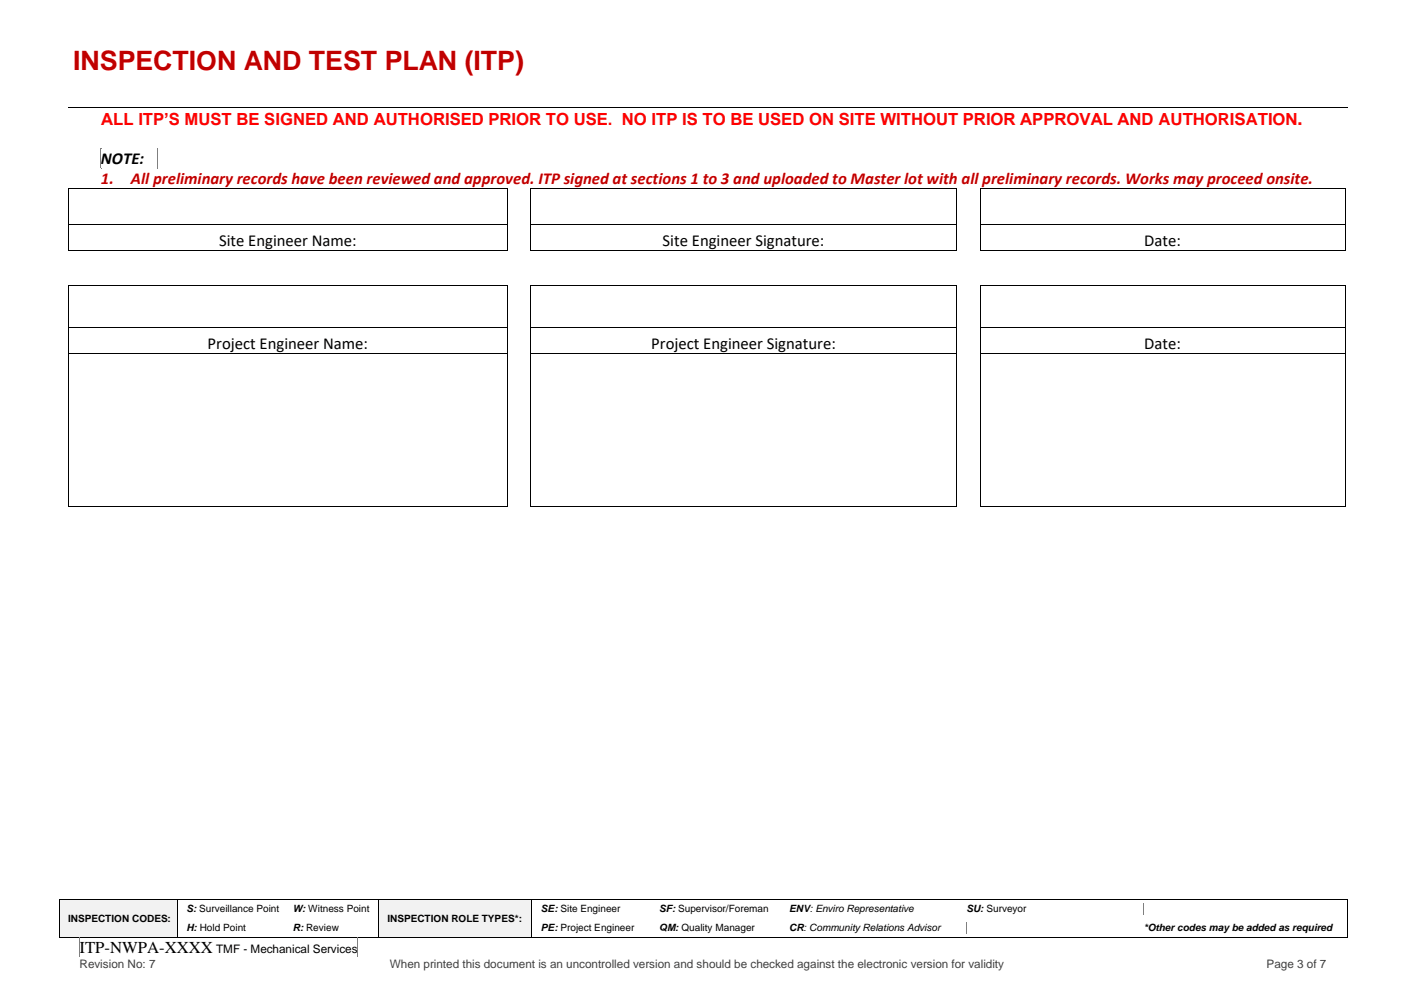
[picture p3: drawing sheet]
<svg xmlns="http://www.w3.org/2000/svg" width="297mm" height="210mm" viewBox="0 0 297 210" stroke-linecap="round" stroke-linejoin="round" font-family="sans-serif">
<defs><g id="words">
<text font-size="5.7" fill="#c00000" x="15.5" y="14.9">INSPECTION AND TEST PLAN (ITP)</text>
<text font-size="3.5" fill="#f00" x="21.4" y="26.4">ALL ITP’S MUST BE SIGNED AND AUTHORISED PRIOR TO USE. NO ITP IS TO BE USED ON SITE WITHOUT PRIOR APPROVAL AND AUTHORISATION.</text>
<g font-size="3.5">
<text x="21.4" y="34.6">NOTE:</text>
<text x="46.3" y="51.9">Site Engineer Name:</text>
<text x="140.2" y="51.9">Site Engineer Signature:</text>
<text x="242.1" y="51.9">Date:</text>
<text x="43.9" y="73.7">Project Engineer Name:</text>
<text x="137.8" y="73.7">Project Engineer Signature:</text>
<text x="242.1" y="73.7">Date:</text>
<text x="16.8" y="201.6">ITP-NWPA-XXXX</text>
</g>
<g font-size="3.5" fill="#c00000">
<text x="21.4" y="38.9">1.</text>
<text x="27.7" y="38.9">All preliminary records have been reviewed and approved. ITP signed at sections 1 to 3 and uploaded to Master lot with all preliminary records. Works may proceed onsite.</text>
</g>
<text font-size="2.5" x="45.7" y="201.6">TMF - Mechanical Services</text>
<g font-size="2.5" fill="#404040">
<text x="16.8" y="204.7">Revision No: 7</text>
<text x="82.5" y="204.7">When printed this document is an uncontrolled version and should be checked against the electronic version for validity</text>
<text x="267.9" y="204.7">Page 3 of 7</text>
</g>
<g font-size="2.1">
<text x="14.4" y="195">INSPECTION CODES:</text>
<text x="39.4" y="193">S: Surveillance Point</text>
<text x="39.4" y="197">H: Hold Point</text>
<text x="61.9" y="193">W: Witness Point</text>
<text x="61.9" y="197">R: Review</text>
<text x="81.9" y="195">INSPECTION ROLE TYPES*:</text>
<text x="114.4" y="193">SE: Site Engineer</text>
<text x="114.4" y="197">PE: Project Engineer</text>
<text x="139.5" y="193">SF: Supervisor/Foreman</text>
<text x="139.5" y="197">QM: Quality Manager</text>
<text x="167" y="193">ENV: Enviro Representative</text>
<text x="167" y="197">CR: Community Relations Advisor</text>
<text x="204.4" y="193">SU: Surveyor</text>
<text x="242" y="197">*Other codes may be added as required</text>
</g>
</g></defs>
<path d="M14.4 22.7h270.7" fill="none" stroke="#000" stroke-width=".21"/>
<path d="M147.3 22.6h.2v.2h-.2z" fill-rule="evenodd" fill="#000"/>
<g fill="#f2f2f2">
<path d="M12.6 190.3h24.8v7.8h-24.8z" fill-rule="evenodd"/>
<path d="M14.4 193h21.2v2.4h-21.2z" fill-rule="evenodd"/>
<path d="M80.1 190.3h32.3v7.8h-32.3z" fill-rule="evenodd"/>
<path d="M81.9 192.3h28.7v3.8h-28.7z" fill-rule="evenodd"/>
</g>
<g fill="#7f7f7f">
<path d="M241.9 191h.1z" fill-rule="evenodd"/>
<path d="M241.9 193.4h.1z" fill-rule="evenodd"/>
</g>
<path d="M241.9 191v2.4" fill="none" stroke="#7f7f7f" stroke-width=".21"/>
<g fill="#000">
<path d="M12.4 190.1h.2v.1h-.2z" fill-rule="evenodd"/>
<path d="M12.4 190.1h.2v.1h-.2z" fill-rule="evenodd"/>
<path d="M37.4 190.1h.2v.1h-.2z" fill-rule="evenodd"/>
<path d="M60 190.1h.2v.1h-.2z" fill-rule="evenodd"/>
<path d="M80 190.1h.1v.1h-.1z" fill-rule="evenodd"/>
<path d="M112.4 190.1h.2v.1h-.2z" fill-rule="evenodd"/>
<path d="M137.5 190.1h.2v.1h-.2z" fill-rule="evenodd"/>
<path d="M165.1 190.1h.1v.1h-.1z" fill-rule="evenodd"/>
<path d="M202.5 190.1h.2v.1h-.2z" fill-rule="evenodd"/>
<path d="M240.1 190.1h.1v.1h-.1z" fill-rule="evenodd"/>
<path d="M285 190.1h.2v.1h-.2z" fill-rule="evenodd"/>
<path d="M285 190.1h.2v.1h-.2z" fill-rule="evenodd"/>
</g>
<g fill="none" stroke="#000" stroke-width=".21">
<path d="M12.5 190.2v3.9M12.6 190.2h24.8M37.5 190.2v3.9M37.6 190.2h22.4M60.2 190.2h19.8M80 190.2v3.9M80.1 190.2h32.3M112.5 190.2v3.9M112.6 190.2h24.9M137.7 190.2h27.4M165.2 190.2h37.3M202.7 190.2h37.4"/>
<path d="M240.2 190.2h44.8M285.1 190.2v3.9"/>
</g>
<g fill="#7f7f7f">
<path d="M204.4 195l.1 .1z" fill-rule="evenodd"/>
<path d="M204.4 197.4h.1z" fill-rule="evenodd"/>
</g>
<path d="M204.4 195.1v2.3" fill="none" stroke="#7f7f7f" stroke-width=".21"/>
<g fill="#000">
<path d="M12.4 194.1h.2v.2h-.2z" fill-rule="evenodd"/>
<path d="M12.4 198.1h.2v.2h-.2z" fill-rule="evenodd"/>
<path d="M12.4 198.1h.2v.2h-.2z" fill-rule="evenodd"/>
<path d="M37.4 194.1h.2v.2h-.2z" fill-rule="evenodd"/>
<path d="M37.4 198.1h.2v.2h-.2z" fill-rule="evenodd"/>
<path d="M60 198.1h.2v.2h-.2z" fill-rule="evenodd"/>
<path d="M80 194.1h.1v.2h-.1z" fill-rule="evenodd"/>
<path d="M80 198.1h.1v.2h-.1z" fill-rule="evenodd"/>
<path d="M112.4 194.1h.2v.2h-.2z" fill-rule="evenodd"/>
<path d="M112.4 198.1h.2v.2h-.2z" fill-rule="evenodd"/>
<path d="M137.5 198.1h.2v.2h-.2z" fill-rule="evenodd"/>
<path d="M165.1 198.1h.1v.2h-.1z" fill-rule="evenodd"/>
<path d="M202.5 198.1h.2v.2h-.2z" fill-rule="evenodd"/>
<path d="M240.1 198.1h.1v.2h-.1z" fill-rule="evenodd"/>
<path d="M285 194.1h.2v.2h-.2z" fill-rule="evenodd"/>
<path d="M285 198.1h.2v.2h-.2z" fill-rule="evenodd"/>
<path d="M285 198.1h.2v.2h-.2z" fill-rule="evenodd"/>
</g>
<g fill="none" stroke="#000" stroke-width=".21">
<path d="M12.5 194.3v3.8M12.6 198.2h24.8M37.5 194.3v3.8M37.6 198.2h22.4M60.2 198.2h19.8M80 194.3v3.8M80.1 198.2h32.3M112.5 194.3v3.8M112.6 198.2h24.9M137.7 198.2h27.4M165.2 198.2h37.3M202.7 198.2h37.4"/>
<path d="M240.2 198.2h44.8M285.1 194.3v3.8"/>
</g>
<g fill="#7f7f7f">
<path d="M16.8 198.3l.1 .1z" fill-rule="evenodd"/>
<path d="M16.8 202.3l.1 .1z" fill-rule="evenodd"/>
</g>
<path d="M16.8 198.4v3.9" fill="none" stroke="#7f7f7f" stroke-width=".21"/>
<g fill="#7f7f7f">
<path d="M75.6 198.3l.1 .1z" fill-rule="evenodd"/>
<path d="M75.6 202.3l.1 .1z" fill-rule="evenodd"/>
</g>
<path d="M75.6 198.4v3.9" fill="none" stroke="#7f7f7f" stroke-width=".21"/>
<g fill="#7f7f7f">
<path d="M21.3 31.3h.1z" fill-rule="evenodd"/>
<path d="M21.3 35.5l.1 .1z" fill-rule="evenodd"/>
</g>
<path d="M21.3 31.3v4.2" fill="none" stroke="#7f7f7f" stroke-width=".21"/>
<g fill="#7f7f7f">
<path d="M33.3 31.3h.1z" fill-rule="evenodd"/>
<path d="M33.3 35.5l.1 .1z" fill-rule="evenodd"/>
</g>
<path d="M33.4 31.3v4.2" fill="none" stroke="#7f7f7f" stroke-width=".21"/>
<g fill="#000">
<path d="M14.4 39.9h.2v.2h-.2z" fill-rule="evenodd"/>
<path d="M14.4 39.9h.2v.2h-.2z" fill-rule="evenodd"/>
<path d="M14.4 47.4h.2v.1h-.2z" fill-rule="evenodd"/>
<path d="M14.4 52.9h.2v.2h-.2z" fill-rule="evenodd"/>
<path d="M14.4 52.9h.2v.2h-.2z" fill-rule="evenodd"/>
<path d="M14.6 52.9h.2v.2h-.2z" fill-rule="evenodd"/>
<path d="M107.2 39.9h.1v.2h-.1z" fill-rule="evenodd"/>
<path d="M107.2 39.9h.1v.2h-.1z" fill-rule="evenodd"/>
<path d="M107.2 47.4h.1v.1h-.1z" fill-rule="evenodd"/>
<path d="M107.2 52.9h.1v.2h-.1z" fill-rule="evenodd"/>
<path d="M107.2 52.9h.1v.2h-.1z" fill-rule="evenodd"/>
<path d="M112.2 39.9h.1v.2h-.1z" fill-rule="evenodd"/>
<path d="M112.2 39.9h.1v.2h-.1z" fill-rule="evenodd"/>
<path d="M112.2 47.4h.1v.1h-.1z" fill-rule="evenodd"/>
<path d="M112.2 52.9h.1v.2h-.1z" fill-rule="evenodd"/>
<path d="M112.2 52.9h.1v.2h-.1z" fill-rule="evenodd"/>
<path d="M112.3 52.9h.2v.2h-.2z" fill-rule="evenodd"/>
<path d="M202.2 39.9h.2v.2h-.2z" fill-rule="evenodd"/>
<path d="M202.2 39.9h.2v.2h-.2z" fill-rule="evenodd"/>
<path d="M202.2 47.4h.2v.1h-.2z" fill-rule="evenodd"/>
<path d="M202.2 52.9h.2v.2h-.2z" fill-rule="evenodd"/>
<path d="M202.2 52.9h.2v.2h-.2z" fill-rule="evenodd"/>
<path d="M207.3 39.9h.1v.2h-.1z" fill-rule="evenodd"/>
<path d="M207.3 39.9h.1v.2h-.1z" fill-rule="evenodd"/>
<path d="M207.3 47.4h.1v.1h-.1z" fill-rule="evenodd"/>
<path d="M207.3 52.9h.1v.2h-.1z" fill-rule="evenodd"/>
<path d="M207.3 52.9h.1v.2h-.1z" fill-rule="evenodd"/>
<path d="M207.4 52.9h.2v.2h-.2z" fill-rule="evenodd"/>
<path d="M284.5 39.9h.1v.2h-.1z" fill-rule="evenodd"/>
<path d="M284.5 39.9h.1v.2h-.1z" fill-rule="evenodd"/>
<path d="M284.5 47.4h.1v.1h-.1z" fill-rule="evenodd"/>
<path d="M284.5 52.9h.1v.2h-.1z" fill-rule="evenodd"/>
<path d="M14.4 60.4h.2v.1h-.2z" fill-rule="evenodd"/>
<path d="M14.4 60.4h.2v.1h-.2z" fill-rule="evenodd"/>
<path d="M14.4 69.1h.2v.2h-.2z" fill-rule="evenodd"/>
<path d="M14.4 74.7h.2v.2h-.2z" fill-rule="evenodd"/>
<path d="M14.6 60.4h.2v.1h-.2z" fill-rule="evenodd"/>
<path d="M107.2 60.4h.1v.1h-.1z" fill-rule="evenodd"/>
<path d="M107.2 60.4h.1v.1h-.1z" fill-rule="evenodd"/>
<path d="M107.2 69.1h.1v.2h-.1z" fill-rule="evenodd"/>
<path d="M107.2 74.7h.1v.2h-.1z" fill-rule="evenodd"/>
<path d="M112.2 60.4h.1v.1h-.1z" fill-rule="evenodd"/>
<path d="M112.2 60.4h.1v.1h-.1z" fill-rule="evenodd"/>
<path d="M112.2 69.1h.1v.2h-.1z" fill-rule="evenodd"/>
<path d="M112.2 74.7h.1v.2h-.1z" fill-rule="evenodd"/>
<path d="M112.3 60.4h.2v.1h-.2z" fill-rule="evenodd"/>
<path d="M202.2 60.4h.2v.1h-.2z" fill-rule="evenodd"/>
<path d="M202.2 60.4h.2v.1h-.2z" fill-rule="evenodd"/>
<path d="M202.2 69.1h.2v.2h-.2z" fill-rule="evenodd"/>
<path d="M202.2 74.7h.2v.2h-.2z" fill-rule="evenodd"/>
<path d="M207.3 60.4h.1v.1h-.1z" fill-rule="evenodd"/>
<path d="M207.3 60.4h.1v.1h-.1z" fill-rule="evenodd"/>
<path d="M207.3 69.1h.1v.2h-.1z" fill-rule="evenodd"/>
<path d="M207.3 74.7h.1v.2h-.1z" fill-rule="evenodd"/>
<path d="M207.4 60.4h.2v.1h-.2z" fill-rule="evenodd"/>
<path d="M284.5 60.4h.1v.1h-.1z" fill-rule="evenodd"/>
<path d="M284.5 69.1h.1v.2h-.1z" fill-rule="evenodd"/>
<path d="M284.5 74.7h.1v.2h-.1z" fill-rule="evenodd"/>
<path d="M14.4 107.1h.2v.1h-.2z" fill-rule="evenodd"/>
<path d="M14.4 107.1h.2v.1h-.2z" fill-rule="evenodd"/>
<path d="M107.2 107.1h.1v.1h-.1z" fill-rule="evenodd"/>
<path d="M107.2 107.1h.1v.1h-.1z" fill-rule="evenodd"/>
<path d="M112.2 107.1h.1v.1h-.1z" fill-rule="evenodd"/>
<path d="M112.2 107.1h.1v.1h-.1z" fill-rule="evenodd"/>
<path d="M202.2 107.1h.2v.1h-.2z" fill-rule="evenodd"/>
<path d="M202.2 107.1h.2v.1h-.2z" fill-rule="evenodd"/>
<path d="M207.3 107.1h.1v.1h-.1z" fill-rule="evenodd"/>
<path d="M207.3 107.1h.1v.1h-.1z" fill-rule="evenodd"/>
<path d="M284.5 107.1h.1v.1h-.1z" fill-rule="evenodd"/>
<path d="M284.5 107.1h.1v.1h-.1z" fill-rule="evenodd"/>
</g>
<g fill="none" stroke="#000" stroke-width=".21">
<path d="M14.6 40h92.6M112.3 40h89.9M207.4 40h77.1M14.5 40.1v7.3M14.5 47.5v5.4M14.6 47.4h92.6M14.8 53h92.4M107.3 40.1v7.3M107.3 47.5v5.4M112.3 40.1v7.3M112.3 47.5v5.4M112.3 47.4h89.9"/>
<path d="M112.5 53h89.7M202.3 40.1v7.3M202.3 47.5v5.4M207.3 40.1v7.3M207.3 47.5v5.4M207.4 47.4h77.1M207.6 53h76.9M284.6 40.1v7.3M284.6 47.5v5.4M14.5 60.5v8.6M14.5 69.3v5.4M14.5 74.9v32.2"/>
<path d="M14.6 69.2h92.6M14.6 74.8h92.6M14.8 60.4h92.4M107.3 60.5v8.6M107.3 69.3v5.4M107.3 74.9v32.2M112.3 60.5v8.6M112.3 69.3v5.4M112.3 74.9v32.2M112.3 69.2h89.9M112.3 74.8h89.9M112.5 60.4h89.7"/>
<path d="M202.3 60.5v8.6M202.3 69.3v5.4M202.3 74.9v32.2M207.3 60.5v8.6M207.3 69.3v5.4M207.3 74.9v32.2M207.4 69.2h77.1M207.4 74.8h77.1M207.6 60.4h76.9M284.6 60.5v8.6M284.6 69.3v5.4M284.6 74.9v32.2"/>
<path d="M14.6 107.2h92.6M112.3 107.2h89.9M207.4 107.2h77.1"/>
</g>
<use href="#words"/>
</svg>
